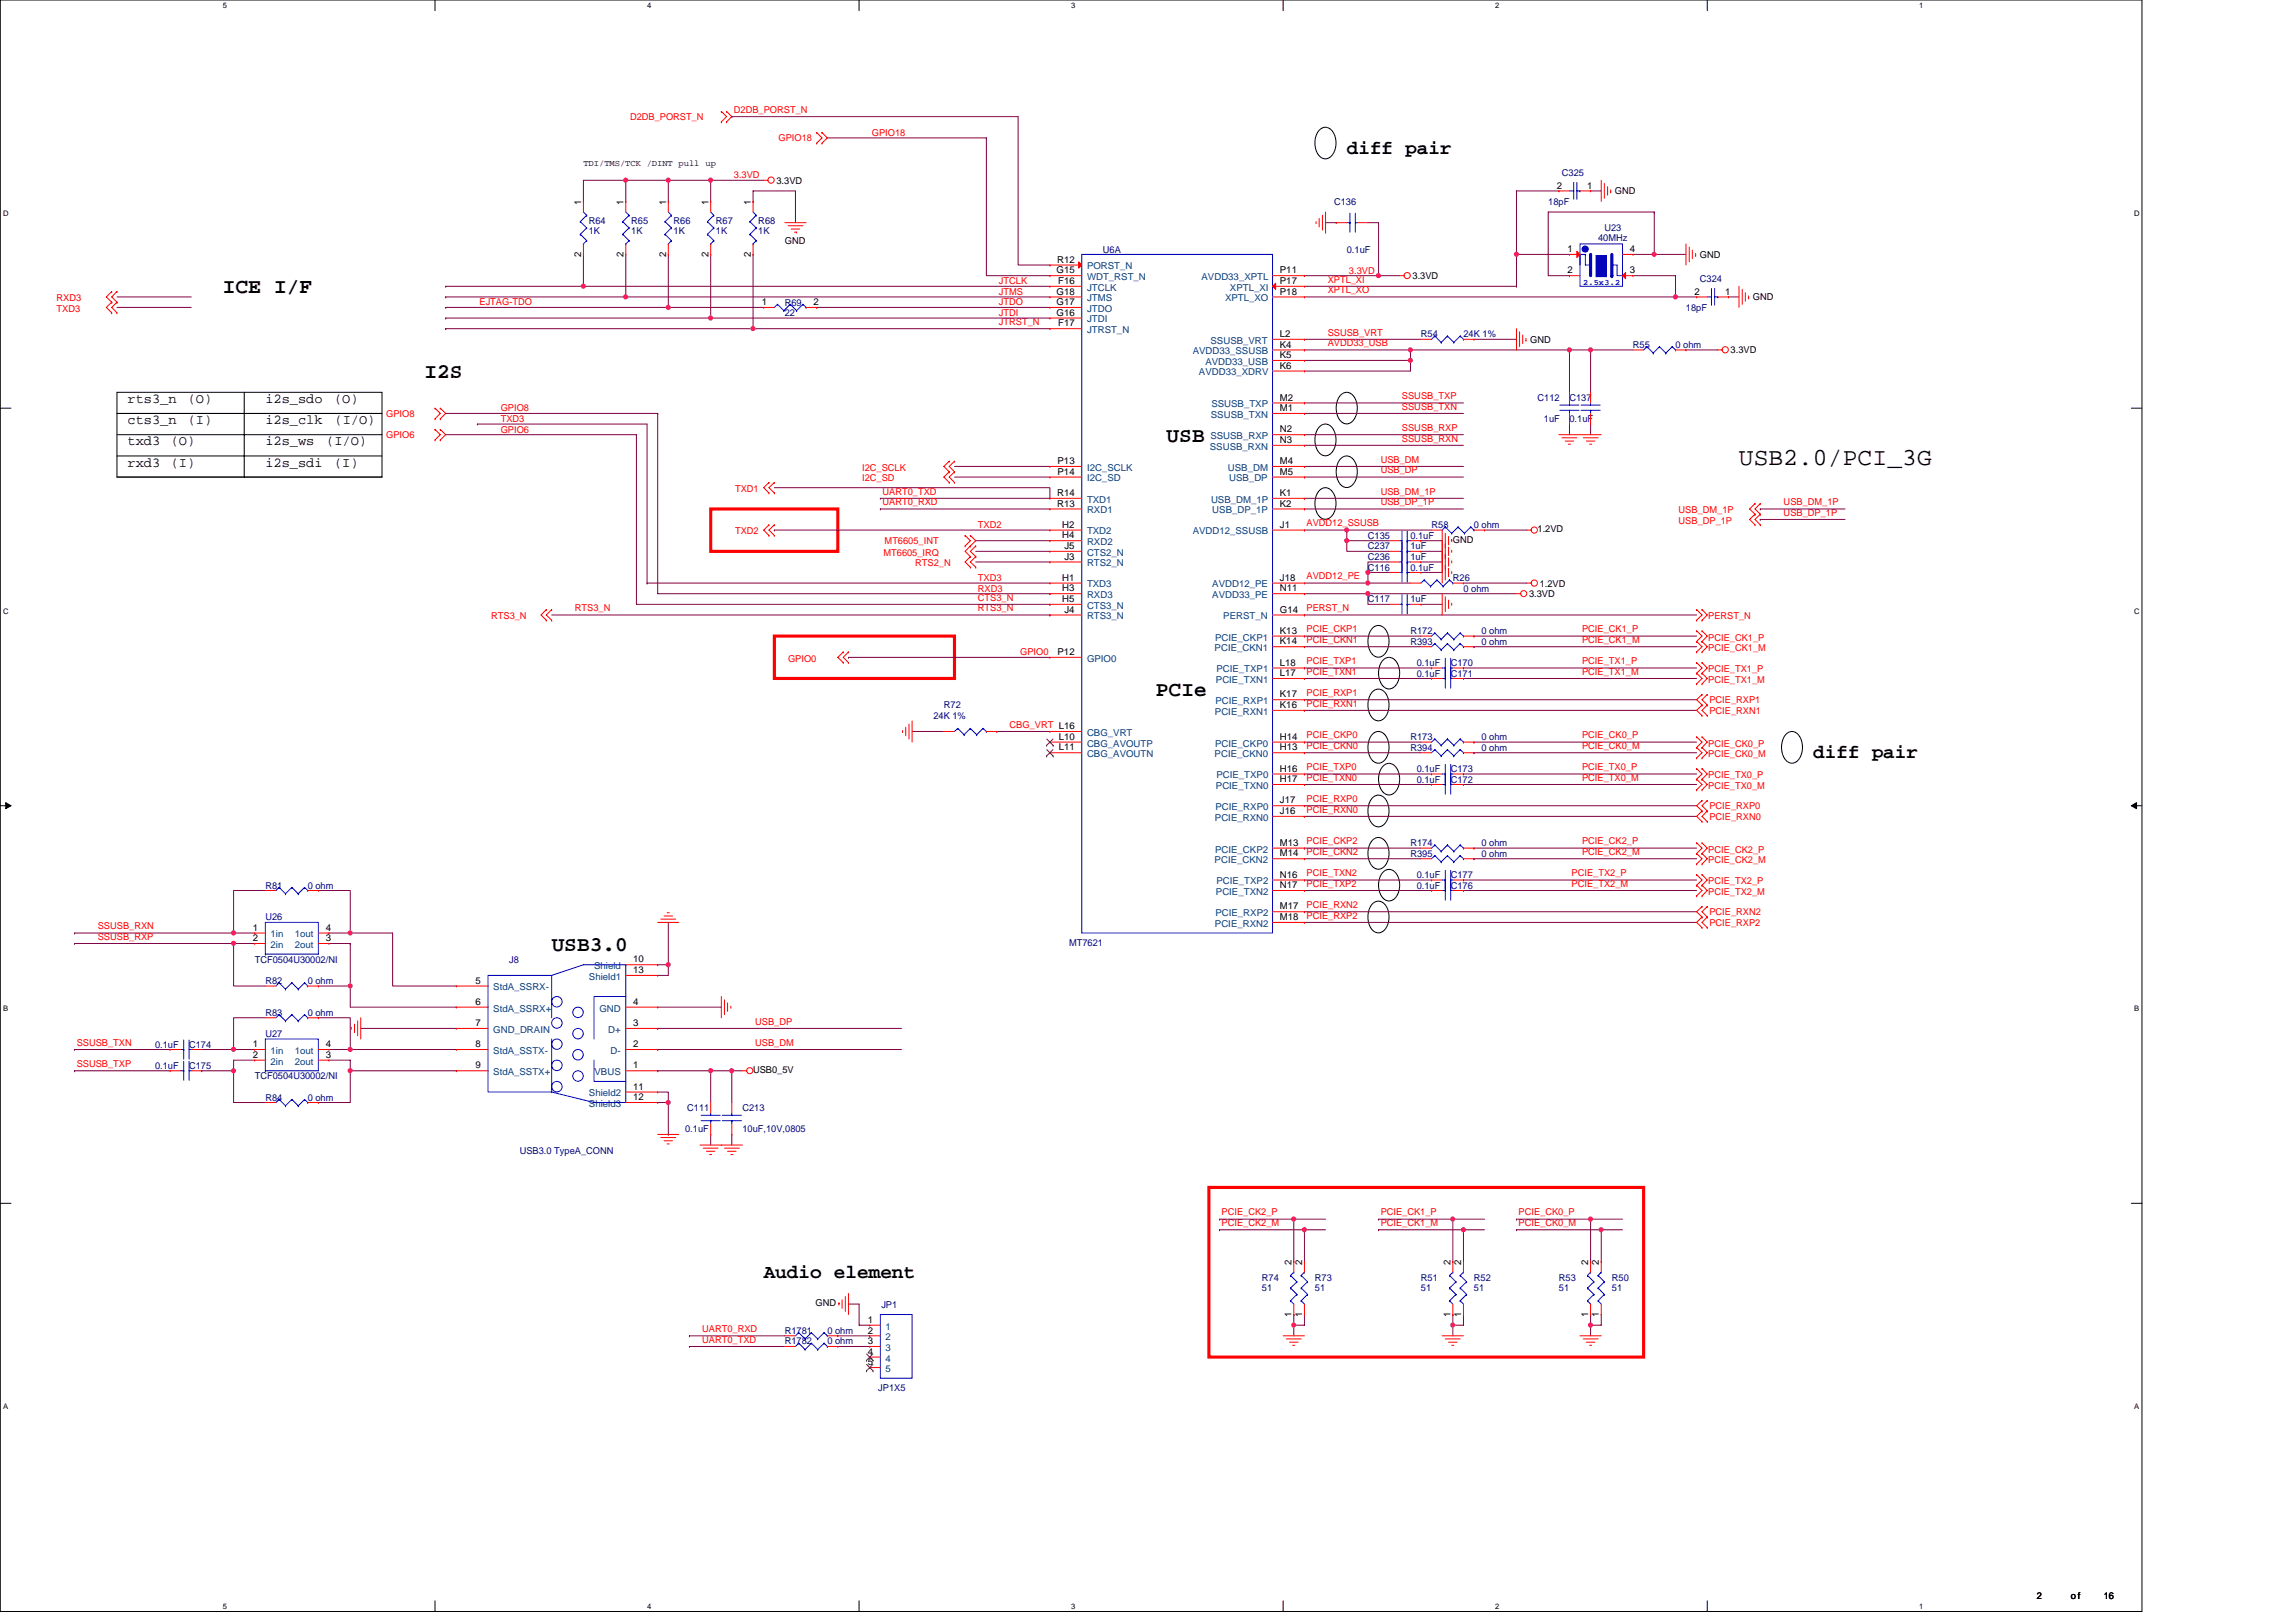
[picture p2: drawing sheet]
<svg xmlns="http://www.w3.org/2000/svg" width="297mm" height="210mm" viewBox="0 0 297 210" stroke-linecap="round" stroke-linejoin="round" font-family="sans-serif">
<defs><g id="words">
<text font-size="3.2" x="225" y="60.1">USB2.0/PCI_3G</text>
<g font-size="2.7">
<text x="28.8" y="38">ICE I/F</text>
<text x="54.9" y="48.9">I2S</text>
<text x="150.9" y="57.1">USB</text>
<text x="149.5" y="90.1">PCIe</text>
<text x="71.4" y="123">USB3.0</text>
</g>
<g font-size="2.5">
<text x="174.2" y="20">diff pair</text>
<text x="234.6" y="98.1">diff pair</text>
<text x="98.8" y="165.3">Audio element</text>
</g>
<g font-size="1.8">
<text x="16.5" y="52.2">rts3_n</text>
<text x="24.3" y="52.2">(O)</text>
<text x="34.3" y="52.2">i2s_sdo</text>
<text x="43.2" y="52.2">(O)</text>
<text x="16.5" y="54.9">cts3_n</text>
<text x="16.5" y="57.6">txd3</text>
<text x="22.1" y="57.6">(O)</text>
<text x="24.3" y="54.9">(I)</text>
<text x="34.3" y="54.9">i2s_clk</text>
<text x="34.3" y="57.6">i2s_ws</text>
<text x="42.2" y="57.6">(I/O)</text>
<text x="43.3" y="54.9">(I/O)</text>
<text x="16.5" y="60.4">rxd3</text>
<text x="22.1" y="60.4">(I)</text>
<text x="34.3" y="60.4">i2s_sdi</text>
<text x="43.2" y="60.4">(I)</text>
</g>
<g font-size="1.2" fill="#f00">
<text x="81.5" y="15.5">D2DB_PORST_N</text>
<text x="95" y="14.6">D2DB_PORST_N</text>
<text x="112.8" y="17.6">GPIO18</text>
<text x="95" y="23.1">3.3VD</text>
<text x="100.7" y="18.3">GPIO18</text>
<text x="174.5" y="35.4">3.3VD</text>
<text x="7.3" y="39">RXD3</text>
<text x="7.3" y="40.3">TXD3</text>
<text x="62" y="39.5">EJTAG-TDO</text>
<text x="129.2" y="36.8">JTCLK</text>
<text x="129.2" y="40.9">JTDI</text>
<text x="129.2" y="38.1">JTMS</text>
<text x="129.2" y="39.5">JTDO</text>
<text x="171.8" y="36.6">XPTL_XI</text>
<text x="171.8" y="37.9">XPTL_XO</text>
<text x="129.2" y="42">JTRST_N</text>
<text x="171.8" y="43.4">SSUSB_VRT</text>
<text x="171.8" y="44.8">AVDD33_USB</text>
<text x="50" y="53.9">GPIO8</text>
<text x="64.8" y="53.2">GPIO8</text>
<text x="181.4" y="51.6">SSUSB_TXP</text>
<text x="181.4" y="53">SSUSB_TXN</text>
<text x="50" y="56.7">GPIO6</text>
<text x="64.8" y="56">GPIO6</text>
<text x="64.8" y="54.6">TXD3</text>
<text x="178.6" y="59.9">USB_DM</text>
<text x="181.4" y="55.8">SSUSB_RXP</text>
<text x="181.4" y="57.1">SSUSB_RXN</text>
<text x="95.1" y="63.7">TXD1</text>
<text x="111.5" y="60.9">I2C_SCLK</text>
<text x="111.5" y="62.3">I2C_SD</text>
<text x="114.2" y="64">UART0_TXD</text>
<text x="114.2" y="65.4">UART0_RXD</text>
<text x="178.6" y="61.2">USB_DP</text>
<text x="178.6" y="64">USB_DM_1P</text>
<text x="178.6" y="65.4">USB_DP_1P</text>
<text x="230.8" y="65.4">USB_DM_1P</text>
<text x="95.1" y="69.2">TXD2</text>
<text x="114.3" y="71.9">MT6605_IRQ</text>
<text x="114.4" y="70.4">MT6605_INT</text>
<text x="126.5" y="68.3">TXD2</text>
<text x="169" y="68.1">AVDD12_SSUSB</text>
<text x="217.2" y="66.4">USB_DM_1P</text>
<text x="217.2" y="67.8">USB_DP_1P</text>
<text x="230.8" y="66.7">USB_DP_1P</text>
<text x="118.4" y="73.3">RTS2_N</text>
<text x="126.5" y="75.2">TXD3</text>
<text x="126.5" y="77.7">CTS3_N</text>
<text x="126.5" y="76.5">RXD3</text>
<text x="169" y="75">AVDD12_PE</text>
<text x="63.5" y="80.1">RTS3_N</text>
<text x="74.4" y="79.1">RTS3_N</text>
<text x="126.5" y="79.1">RTS3_N</text>
<text x="169" y="79.1">PERST_N</text>
<text x="169" y="83.2">PCIE_CKN1</text>
<text x="169" y="81.8">PCIE_CKP1</text>
<text x="204.7" y="81.8">PCIE_CK1_P</text>
<text x="204.7" y="83.2">PCIE_CK1_M</text>
<text x="221" y="80.1">PERST_N</text>
<text x="221" y="82.9">PCIE_CK1_P</text>
<text x="102" y="85.6">GPIO0</text>
<text x="132" y="84.8">GPIO0</text>
<text x="169" y="87.3">PCIE_TXN1</text>
<text x="169" y="85.9">PCIE_TXP1</text>
<text x="204.7" y="85.9">PCIE_TX1_P</text>
<text x="204.7" y="87.3">PCIE_TX1_M</text>
<text x="221" y="84.2">PCIE_CK1_M</text>
<text x="221" y="87">PCIE_TX1_P</text>
<text x="221" y="88.3">PCIE_TX1_M</text>
<text x="130.6" y="94.1">CBG_VRT L16</text>
<text x="169" y="90">PCIE_RXP1</text>
<text x="169" y="91.4">PCIE_RXN1</text>
<text x="169" y="95.5">PCIE_CKP0</text>
<text x="204.7" y="95.5">PCIE_CK0_P</text>
<text x="221.1" y="91">PCIE_RXP1</text>
<text x="221.1" y="92.3">PCIE_RXN1</text>
<text x="169" y="96.9">PCIE_CKN0</text>
<text x="169" y="101">PCIE_TXN0</text>
<text x="169" y="99.7">PCIE_TXP0</text>
<text x="204.7" y="96.9">PCIE_CK0_M</text>
<text x="204.7" y="99.7">PCIE_TX0_P</text>
<text x="204.7" y="101">PCIE_TX0_M</text>
<text x="221" y="96.6">PCIE_CK0_P</text>
<text x="221" y="98">PCIE_CK0_M</text>
<text x="221" y="100.7">PCIE_TX0_P</text>
<text x="169" y="103.8">PCIE_RXP0</text>
<text x="169" y="105.1">PCIE_RXN0</text>
<text x="221" y="102.1">PCIE_TX0_M</text>
<text x="221.1" y="106">PCIE_RXN0</text>
<text x="221.1" y="104.7">PCIE_RXP0</text>
<text x="169" y="113.4">PCIE_TXN2</text>
<text x="169" y="110.6">PCIE_CKN2</text>
<text x="169" y="109.2">PCIE_CKP2</text>
<text x="203.3" y="113.4">PCIE_TX2_P</text>
<text x="204.7" y="109.2">PCIE_CK2_P</text>
<text x="204.7" y="110.6">PCIE_CK2_M</text>
<text x="221" y="110.3">PCIE_CK2_P</text>
<text x="221" y="111.7">PCIE_CK2_M</text>
<text x="169" y="118.9">PCIE_RXP2</text>
<text x="169" y="117.5">PCIE_RXN2</text>
<text x="169" y="114.7">PCIE_TXP2</text>
<text x="203.3" y="114.7">PCIE_TX2_M</text>
<text x="221" y="114.4">PCIE_TX2_P</text>
<text x="221" y="115.8">PCIE_TX2_M</text>
<text x="221.1" y="118.4">PCIE_RXN2</text>
<text x="221.1" y="119.8">PCIE_RXP2</text>
<text x="12.7" y="120.2">SSUSB_RXN</text>
<text x="12.7" y="121.6">SSUSB_RXP</text>
<text x="9.9" y="135.3">SSUSB_TXN</text>
<text x="97.7" y="132.6">USB_DP</text>
<text x="97.7" y="135.3">USB_DM</text>
<text x="9.9" y="138">SSUSB_TXP</text>
<text x="158" y="158.6">PCIE_CK2_M</text>
<text x="158" y="157.2">PCIE_CK2_P</text>
<text x="178.6" y="158.6">PCIE_CK1_M</text>
<text x="178.6" y="157.2">PCIE_CK1_P</text>
<text x="196.5" y="158.6">PCIE_CK0_M</text>
<text x="196.5" y="157.2">PCIE_CK0_P</text>
<text x="90.8" y="172.3">UART0_RXD</text>
<text x="90.8" y="173.7">UART0_TXD</text>
</g>
<g font-size="1.2">
<text x="100.5" y="23.7">3.3VD</text>
<text x="75.2" y="26.5" transform="rotate(-90 75.2 26.5)">1</text>
<text x="80.7" y="26.5" transform="rotate(-90 80.7 26.5)">1</text>
<text x="86.2" y="26.5" transform="rotate(-90 86.2 26.5)">1</text>
<text x="91.6" y="26.5" transform="rotate(-90 91.6 26.5)">1</text>
<text x="97.1" y="26.5" transform="rotate(-90 97.1 26.5)">1</text>
<text x="201.4" y="24.4">2</text>
<text x="205.4" y="24.4">1</text>
<text x="208.9" y="25.1">GND</text>
<text x="75.2" y="33.2" transform="rotate(-90 75.2 33.2)">2</text>
<text x="80.7" y="33.2" transform="rotate(-90 80.7 33.2)">2</text>
<text x="86.2" y="33.2" transform="rotate(-90 86.2 33.2)">2</text>
<text x="91.6" y="33.2" transform="rotate(-90 91.6 33.2)">2</text>
<text x="97.1" y="33.2" transform="rotate(-90 97.1 33.2)">2</text>
<text x="101.5" y="31.6">GND</text>
<text x="136.7" y="35.4">G15</text>
<text x="136.8" y="34">R12</text>
<text x="165.6" y="35.4">P11</text>
<text x="202.8" y="32.6">1</text>
<text x="202.8" y="35.4">2</text>
<text x="210.9" y="32.6">4</text>
<text x="210.9" y="35.4">3</text>
<text x="219.9" y="33.4">GND</text>
<text x="98.5" y="39.5">1</text>
<text x="105.2" y="39.5">2</text>
<text x="136.7" y="38.1">G18</text>
<text x="136.7" y="39.5">G17</text>
<text x="136.7" y="40.9">G16</text>
<text x="136.9" y="36.7">F16</text>
<text x="165.6" y="36.7">P17</text>
<text x="165.6" y="38.1">P18</text>
<text x="182.7" y="36.1">3.3VD</text>
<text x="219.2" y="38.1">2</text>
<text x="223.2" y="38.1">1</text>
<text x="226.8" y="38.8">GND</text>
<text x="136.9" y="42.2">F17</text>
<text x="165.6" y="43.6">L2</text>
<text x="165.6" y="45">K4</text>
<text x="165.6" y="46.3">K5</text>
<text x="165.6" y="47.7">K6</text>
<text x="198" y="44.3">GND</text>
<text x="223.9" y="45.7">3.3VD</text>
<text x="165.6" y="53.2">M1</text>
<text x="165.6" y="51.8">M2</text>
<text x="165.6" y="55.9">N2</text>
<text x="165.6" y="57.3">N3</text>
<text x="136.8" y="64.2">R14</text>
<text x="136.8" y="65.6">R13</text>
<text x="136.8" y="60">P13</text>
<text x="136.8" y="61.4">P14</text>
<text x="165.6" y="60">M4</text>
<text x="165.6" y="61.4">M5</text>
<text x="165.6" y="64.2">K1</text>
<text x="165.6" y="65.6">K2</text>
<text x="137.4" y="68.3">H2</text>
<text x="137.4" y="69.7">H4</text>
<text x="137.7" y="71">J5</text>
<text x="165.6" y="68.3">J1</text>
<text x="188" y="70.3">GND</text>
<text x="198.9" y="68.9">1.2VD</text>
<text x="137.4" y="75.1">H1</text>
<text x="137.4" y="77.9">H5</text>
<text x="137.4" y="76.5">H3</text>
<text x="137.7" y="72.4">J3</text>
<text x="165.6" y="76.5">N11</text>
<text x="165.6" y="75.1">J18</text>
<text x="197.8" y="77.3">3.3VD</text>
<text x="199.2" y="75.9">1.2VD</text>
<text x="137.7" y="79.3">J4</text>
<text x="165.6" y="82">K13</text>
<text x="165.6" y="83.4">K14</text>
<text x="165.6" y="79.3">G14</text>
<text x="136.8" y="84.8">P12</text>
<text x="165.6" y="86.1">L18</text>
<text x="165.6" y="87.5">L17</text>
<text x="137" y="95.7">L10</text>
<text x="165.6" y="91.6">K16</text>
<text x="165.6" y="90.2">K17</text>
<text x="165.6" y="95.7">H14</text>
<text x="137" y="97.1">L11</text>
<text x="165.6" y="99.8">H16</text>
<text x="165.6" y="97.1">H13</text>
<text x="165.6" y="101.2">H17</text>
<text x="165.6" y="105.3">J16</text>
<text x="165.6" y="103.9">J17</text>
<text x="165.6" y="109.4">M13</text>
<text x="165.6" y="110.8">M14</text>
<text x="165.6" y="113.6">N16</text>
<text x="165.6" y="117.7">M17</text>
<text x="165.6" y="119">M18</text>
<text x="165.6" y="114.9">N17</text>
<text x="32.7" y="120.4">1</text>
<text x="32.7" y="121.8">2</text>
<text x="42.1" y="120.4">4</text>
<text x="42.1" y="121.8">3</text>
<text x="81.9" y="124.5">10</text>
<text x="81.9" y="125.9">13</text>
<text x="61.5" y="130">6</text>
<text x="61.5" y="127.3">5</text>
<text x="81.9" y="130">4</text>
<text x="32.7" y="135.5">1</text>
<text x="32.7" y="136.9">2</text>
<text x="42.1" y="135.5">4</text>
<text x="42.1" y="136.9">3</text>
<text x="61.5" y="132.8">7</text>
<text x="61.5" y="135.5">8</text>
<text x="81.9" y="132.8">3</text>
<text x="81.9" y="135.5">2</text>
<text x="61.5" y="138.2">9</text>
<text x="81.9" y="141">11</text>
<text x="81.9" y="142.3">12</text>
<text x="81.9" y="138.2">1</text>
<text x="97.4" y="138.8">USB0_5V</text>
<text x="167.1" y="163.6" transform="rotate(-90 167.1 163.6)">2</text>
<text x="168.5" y="163.6" transform="rotate(-90 168.5 163.6)">2</text>
<text x="187.7" y="163.6" transform="rotate(-90 187.7 163.6)">2</text>
<text x="189" y="163.6" transform="rotate(-90 189 163.6)">2</text>
<text x="205.5" y="163.6" transform="rotate(-90 205.5 163.6)">2</text>
<text x="206.9" y="163.6" transform="rotate(-90 206.9 163.6)">2</text>
<text x="105.5" y="169">GND</text>
<text x="112.3" y="171.2">1</text>
<text x="112.3" y="172.5">2</text>
<text x="112.3" y="173.9">3</text>
<text x="167.1" y="170.4" transform="rotate(-90 167.1 170.4)">1</text>
<text x="168.5" y="170.4" transform="rotate(-90 168.5 170.4)">1</text>
<text x="187.7" y="170.4" transform="rotate(-90 187.7 170.4)">1</text>
<text x="189" y="170.4" transform="rotate(-90 189 170.4)">1</text>
<text x="205.5" y="170.4" transform="rotate(-90 205.5 170.4)">1</text>
<text x="206.9" y="170.4" transform="rotate(-90 206.9 170.4)">1</text>
<text x="112.3" y="175.3">4</text>
<text x="112.3" y="176.6">5</text>
<text x="263.5" y="206.9">2</text>
<text x="267.9" y="206.9">of</text>
<text x="272.2" y="206.9">16</text>
</g>
<g font-size="1.2" fill="#000080">
<text x="202.1" y="22.8">C325</text>
<text x="76.2" y="29">R64</text>
<text x="81.7" y="29">R65</text>
<text x="87.1" y="29">R66</text>
<text x="92.6" y="29">R67</text>
<text x="98.1" y="29">R68</text>
<text x="172.6" y="26.5">C136</text>
<text x="200.3" y="26.5">18pF</text>
<text x="207.6" y="29.9">U23</text>
<text x="76.2" y="30.3">1K</text>
<text x="81.7" y="30.3">1K</text>
<text x="87.1" y="30.3">1K</text>
<text x="92.6" y="30.3">1K</text>
<text x="98.1" y="30.3">1K</text>
<text x="142.7" y="32.7">U6A</text>
<text x="174.2" y="32.7">0.1uF</text>
<text x="206.8" y="31.2">40MHz</text>
<text x="101.5" y="39.5">R69</text>
<text x="101.5" y="40.9">22</text>
<text x="218.1" y="40.2">18pF</text>
<text x="219.9" y="36.5">C324</text>
<text x="183.8" y="43.6">R54</text>
<text x="189.3" y="43.6">24K 1%</text>
<text x="211.3" y="45">R55</text>
<text x="216.8" y="45">0 ohm</text>
<text x="198.9" y="51.9">C112</text>
<text x="203" y="51.9">C137</text>
<text x="199.7" y="54.6">1uF</text>
<text x="203" y="54.6">0.1uF</text>
<text x="177" y="69.7">C135</text>
<text x="177" y="71.1">C237</text>
<text x="182.5" y="69.7">0.1uF</text>
<text x="182.5" y="71.1">1uF</text>
<text x="185.2" y="68.3">R58</text>
<text x="190.7" y="68.3">0 ohm</text>
<text x="177" y="77.9">C117</text>
<text x="177" y="72.5">C236</text>
<text x="177" y="73.8">C116</text>
<text x="182.5" y="77.9">1uF</text>
<text x="182.5" y="72.5">1uF</text>
<text x="182.5" y="73.8">0.1uF</text>
<text x="188" y="75.2">R26</text>
<text x="189.3" y="76.6">0 ohm</text>
<text x="182.5" y="83.4">R393</text>
<text x="182.5" y="82">R172</text>
<text x="191.7" y="83.4">0 ohm</text>
<text x="191.7" y="82">0 ohm</text>
<text x="183.3" y="87.5">0.1uF</text>
<text x="183.3" y="86.2">0.1uF</text>
<text x="187.7" y="87.5">C171</text>
<text x="187.7" y="86.2">C170</text>
<text x="120.8" y="93">24K 1%</text>
<text x="122.1" y="91.7">R72</text>
<text x="182.5" y="95.8">R173</text>
<text x="191.7" y="95.8">0 ohm</text>
<text x="182.5" y="97.1">R394</text>
<text x="183.3" y="101.3">0.1uF</text>
<text x="183.3" y="99.9">0.1uF</text>
<text x="187.7" y="101.3">C172</text>
<text x="187.7" y="99.9">C173</text>
<text x="191.7" y="97.1">0 ohm</text>
<text x="182.5" y="110.8">R395</text>
<text x="182.5" y="109.5">R174</text>
<text x="183.3" y="113.6">0.1uF</text>
<text x="187.7" y="113.6">C177</text>
<text x="191.7" y="110.8">0 ohm</text>
<text x="191.7" y="109.5">0 ohm</text>
<text x="34.3" y="119.1">U26</text>
<text x="34.3" y="115">R81</text>
<text x="39.8" y="115">0 ohm</text>
<text x="183.3" y="115">0.1uF</text>
<text x="187.7" y="115">C176</text>
<text x="33" y="124.6">TCF0504U30002/NI</text>
<text x="65.9" y="124.6">J8</text>
<text x="138.3" y="122.4">MT7621</text>
<text x="34.3" y="131.4">R83</text>
<text x="34.3" y="127.3">R82</text>
<text x="39.8" y="131.4">0 ohm</text>
<text x="39.8" y="127.3">0 ohm</text>
<text x="20.1" y="135.6">0.1uF</text>
<text x="24.5" y="135.6">C174</text>
<text x="34.3" y="134.2">U27</text>
<text x="20.1" y="138.3">0.1uF</text>
<text x="24.5" y="138.3">C175</text>
<text x="33" y="139.7">TCF0504U30002/NI</text>
<text x="34.3" y="142.4">R84</text>
<text x="39.8" y="142.4">0 ohm</text>
<text x="88.9" y="143.8">C111</text>
<text x="96.1" y="143.8">C213</text>
<text x="67.2" y="149.3">USB3.0 TypeA_CONN</text>
<text x="88.6" y="146.5">0.1uF</text>
<text x="96.1" y="146.5">10uF,10V,0805</text>
<text x="163.3" y="165.7">R74</text>
<text x="163.3" y="167.1">51</text>
<text x="170.1" y="165.7">R73</text>
<text x="170.1" y="167.1">51</text>
<text x="183.8" y="165.7">R51</text>
<text x="183.8" y="167.1">51</text>
<text x="190.7" y="165.7">R52</text>
<text x="190.7" y="167.1">51</text>
<text x="201.7" y="165.7">R53</text>
<text x="201.7" y="167.1">51</text>
<text x="208.5" y="165.7">R50</text>
<text x="208.5" y="167.1">51</text>
<text x="101.5" y="172.6">R1781</text>
<text x="101.5" y="173.9">R1782</text>
<text x="107" y="172.6">0 ohm</text>
<text x="107" y="173.9">0 ohm</text>
<text x="114" y="169.3">JP1</text>
<text x="113.6" y="180">JP1X5</text>
</g>
<g font-size="1.2" fill="#004080">
<text x="140.6" y="34.9">PORST_N</text>
<text x="140.6" y="37.6">JTCLK</text>
<text x="140.6" y="39">JTMS</text>
<text x="140.6" y="40.3">JTDO</text>
<text x="140.6" y="41.7">JTDI</text>
<text x="140.6" y="36.2">WDT_RST_N</text>
<text x="155.4" y="36.2">AVDD33_XPTL</text>
<text x="158.5" y="39">XPTL_XO</text>
<text x="159.1" y="37.6">XPTL_XI</text>
<text x="140.6" y="43.1">JTRST_N</text>
<text x="154.3" y="45.8">AVDD33_SSUSB</text>
<text x="156" y="47.2">AVDD33_USB</text>
<text x="156.6" y="44.5">SSUSB_VRT</text>
<text x="155.1" y="48.6">AVDD33_XDRV</text>
<text x="156.7" y="52.7">SSUSB_TXP</text>
<text x="156.5" y="58.2">SSUSB_RXN</text>
<text x="156.6" y="56.8">SSUSB_RXP</text>
<text x="156.7" y="54.1">SSUSB_TXN</text>
<text x="140.6" y="60.9">I2C_SCLK</text>
<text x="140.6" y="62.3">I2C_SD</text>
<text x="140.6" y="65">TXD1</text>
<text x="156.7" y="65">USB_DM_1P</text>
<text x="158.9" y="60.9">USB_DM</text>
<text x="159" y="62.3">USB_DP</text>
<text x="140.6" y="66.4">RXD1</text>
<text x="140.6" y="69.2">TXD2</text>
<text x="140.6" y="71.9">CTS2_N</text>
<text x="140.6" y="70.5">RXD2</text>
<text x="154.3" y="69.2">AVDD12_SSUSB</text>
<text x="156.8" y="66.4">USB_DP_1P</text>
<text x="140.6" y="76">TXD3</text>
<text x="140.6" y="73.3">RTS2_N</text>
<text x="140.6" y="77.4">RXD3</text>
<text x="156.8" y="77.4">AVDD33_PE</text>
<text x="156.8" y="76">AVDD12_PE</text>
<text x="140.6" y="80.1">RTS3_N</text>
<text x="140.6" y="78.8">CTS3_N</text>
<text x="157.2" y="82.9">PCIE_CKP1</text>
<text x="158.3" y="80.1">PERST_N</text>
<text x="140.6" y="85.6">GPIO0</text>
<text x="157.1" y="84.2">PCIE_CKN1</text>
<text x="157.3" y="88.3">PCIE_TXN1</text>
<text x="157.4" y="87">PCIE_TXP1</text>
<text x="140.6" y="95.2">CBG_VRT</text>
<text x="157.2" y="92.5">PCIE_RXN1</text>
<text x="157.2" y="91.1">PCIE_RXP1</text>
<text x="140.6" y="96.6">CBG_AVOUTP</text>
<text x="140.6" y="98">CBG_AVOUTN</text>
<text x="157.1" y="98">PCIE_CKN0</text>
<text x="157.2" y="96.6">PCIE_CKP0</text>
<text x="157.4" y="100.7">PCIE_TXP0</text>
<text x="157.2" y="106.2">PCIE_RXN0</text>
<text x="157.2" y="104.8">PCIE_RXP0</text>
<text x="157.3" y="102.1">PCIE_TXN0</text>
<text x="157.1" y="111.7">PCIE_CKN2</text>
<text x="157.2" y="110.3">PCIE_CKP2</text>
<text x="157.2" y="119.9">PCIE_RXN2</text>
<text x="157.2" y="118.5">PCIE_RXP2</text>
<text x="157.3" y="115.8">PCIE_TXN2</text>
<text x="157.4" y="114.4">PCIE_TXP2</text>
<text x="35" y="121.3">1in</text>
<text x="35" y="122.6">2in</text>
<text x="38.1" y="121.3">1out</text>
<text x="38.1" y="122.6">2out</text>
<text x="76.9" y="125.4">Shield</text>
<text x="63.8" y="130.9">StdA_SSRX+</text>
<text x="63.8" y="128.1">StdA_SSRX-</text>
<text x="76.2" y="126.8">Shield1</text>
<text x="77.6" y="130.9">GND</text>
<text x="35" y="136.4">1in</text>
<text x="35" y="137.7">2in</text>
<text x="38.1" y="136.4">1out</text>
<text x="38.1" y="137.7">2out</text>
<text x="63.8" y="133.6">GND_DRAIN</text>
<text x="63.8" y="136.4">StdA_SSTX-</text>
<text x="78.7" y="133.6">D+</text>
<text x="79" y="136.4">D-</text>
<text x="63.8" y="139.1">StdA_SSTX+</text>
<text x="76.2" y="141.9">Shield2</text>
<text x="76.2" y="143.2">Shield3</text>
<text x="76.9" y="139.1">VBUS</text>
<text x="114.6" y="172">1</text>
<text x="114.6" y="173.4">2</text>
<text x="114.6" y="174.8">3</text>
<text x="114.6" y="176.1">4</text>
<text x="114.6" y="177.5">5</text>
</g>
<text font-size="1.1" x="75.5" y="21.5">TDI/TMS/TCK /DINT pull up</text>
<text font-size="1.1" fill="#00f" x="204.8" y="36.8">2.5x3.2</text>
<g font-size="1">
<text x="28.8" y="1">5</text>
<text x="83.7" y="1">4</text>
<text x="138.6" y="1">3</text>
<text x="193.4" y="1">2</text>
<text x="248.3" y="1">1</text>
<text x=".4" y="28">D</text>
<text x="276.1" y="28">D</text>
<text x=".4" y="79.4">C</text>
<text x="276.1" y="79.4">C</text>
<text x=".4" y="130.9">B</text>
<text x="276.1" y="130.9">B</text>
<text x=".4" y="182.3">A</text>
<text x="276.1" y="182.3">A</text>
<text x="28.8" y="208.2">5</text>
<text x="83.7" y="208.2">4</text>
<text x="138.6" y="208.2">3</text>
<text x="193.4" y="208.2">2</text>
<text x="248.3" y="208.2">1</text>
</g>
</g></defs>
<path d="M0 0h277.1v208.5h-277.1z" fill="none" stroke="#000" stroke-width=".13"/>
<g fill="#fff">
<path d="M28.8 .1h.6v1.1h-.6z"/>
<path d="M28.8 207.3h.6v1.1h-.6z"/>
</g>
<path d="M56.3 0v1.4M56.3 207.1v1.4" fill="none" stroke="#000" stroke-width=".13"/>
<g fill="#fff">
<path d="M83.7 .1h.6v1.1h-.6z"/>
<path d="M83.7 207.3h.6v1.1h-.6z"/>
</g>
<path d="M111.1 0v1.4M111.1 207.1v1.4" fill="none" stroke="#000" stroke-width=".13"/>
<g fill="#fff">
<path d="M138.6 .1h.5v1.1h-.5z"/>
<path d="M138.6 207.3h.5v1.1h-.5z"/>
</g>
<path d="M166 0v1.4M166 207.1v1.4" fill="none" stroke="#000" stroke-width=".13"/>
<g fill="#fff">
<path d="M193.4 .1h.6v1.1h-.6z"/>
<path d="M193.4 207.3h.6v1.1h-.6z"/>
</g>
<path d="M220.9 0v1.4M220.9 207.1v1.4" fill="none" stroke="#000" stroke-width=".13"/>
<g fill="#fff">
<path d="M248.3 .1h.6v1.1h-.6z"/>
<path d="M248.3 207.3h.6v1.1h-.6z"/>
<path d="M.4 27.1h.7v1.1h-.7z"/>
<path d="M276.1 27.1h.7v1.1h-.7z"/>
<path d="M.4 78.5h.7v1.1h-.7z"/>
<path d="M276.1 78.5h.7v1.1h-.7z"/>
</g>
<path d="M0 52.8h1.4M275.7 52.8h1.4" fill="none" stroke="#000" stroke-width=".13"/>
<g fill="#fff">
<path d="M.4 130h.7v1.1h-.7z"/>
<path d="M276.1 130h.7v1.1h-.7z"/>
</g>
<path d="M0 104.2h1.4M275.7 104.2h1.4" fill="none" stroke="#000" stroke-width=".13"/>
<path d="M.7 103.8l.7 .4-.7 .4zM275.7 104.2l.7-.4v.8z" fill="#000" stroke="#000" stroke-width=".13"/>
<g fill="#fff">
<path d="M.4 181.4h.7v1.1h-.7z"/>
<path d="M276.1 181.4h.7v1.1h-.7z"/>
</g>
<g fill="none" stroke="#000" stroke-width=".13">
<path d="M170.8 16.7a1.17 1.17 0 0 1 1.9 .8 2.49 2.49 0 0 1-.9 3 1.19 1.19 0 0 1-1.5-1 2.68 2.68 0 0 1 .5-2.8zM15.1 53.5h34.3M15.1 56.2h34.3M15.1 59h34.3M15.1 50.8h34.3v10.9h-34.3zM31.6 50.8v10.9M170.8 55.1a1.17 1.17 0 0 1 1.9 .8 2.5 2.5 0 0 1-.9 3 1.19 1.19 0 0 1-1.5-1 2.72 2.72 0 0 1 .5-2.8zM173.5 51a1.17 1.17 0 0 1 1.9 .8 2.49 2.49 0 0 1-.8 3 1.19 1.19 0 0 1-1.6-1 2.68 2.68 0 0 1 .5-2.8zM173.5 59.3a1.17 1.17 0 0 1 1.9 .7 2.49 2.49 0 0 1-.8 3 1.19 1.19 0 0 1-1.6-.9 2.68 2.68 0 0 1 .5-2.8zM15.1 61.7h34.3M170.8 63.4a1.17 1.17 0 0 1 1.9 .7 2.49 2.49 0 0 1-.9 3 1.19 1.19 0 0 1-1.5-.9 2.68 2.68 0 0 1 .5-2.8zM177.6 81.2a1.17 1.17 0 0 1 1.9 .7 2.5 2.5 0 0 1-.8 3.1 1.19 1.19 0 0 1-1.5-1 2.72 2.72 0 0 1 .4-2.8z"/>
<path d="M177.6 89.4a1.17 1.17 0 0 1 1.9 .8 2.5 2.5 0 0 1-.8 3 1.19 1.19 0 0 1-1.5-1 2.72 2.72 0 0 1 .4-2.8zM177.6 94.9a1.17 1.17 0 0 1 1.9 .7 2.5 2.5 0 0 1-.8 3.1 1.19 1.19 0 0 1-1.5-1 2.72 2.72 0 0 1 .4-2.8zM179 85.3a1.17 1.17 0 0 1 1.9 .8 2.49 2.49 0 0 1-.8 3 1.19 1.19 0 0 1-1.6-1 2.68 2.68 0 0 1 .5-2.8zM179 99a1.17 1.17 0 0 1 1.9 .8 2.49 2.49 0 0 1-.8 3 1.19 1.19 0 0 1-1.6-1 2.68 2.68 0 0 1 .5-2.8zM231.1 94.9a1.15 1.15 0 0 1 1.9 .7 2.52 2.52 0 0 1-.8 3.1 1.18 1.18 0 0 1-1.5-1 2.72 2.72 0 0 1 .4-2.8zM177.6 103.1a1.17 1.17 0 0 1 1.9 .8 2.5 2.5 0 0 1-.8 3 1.19 1.19 0 0 1-1.5-.9 2.72 2.72 0 0 1 .4-2.9zM177.6 108.6a1.17 1.17 0 0 1 1.9 .8 2.5 2.5 0 0 1-.8 3 1.19 1.19 0 0 1-1.5-1 2.72 2.72 0 0 1 .4-2.8zM177.6 116.9a1.17 1.17 0 0 1 1.9 .7 2.5 2.5 0 0 1-.8 3 1.19 1.19 0 0 1-1.5-.9 2.72 2.72 0 0 1 .4-2.8zM179 112.8a1.17 1.17 0 0 1 1.9 .7 2.49 2.49 0 0 1-.8 3 1.19 1.19 0 0 1-1.6-1 2.68 2.68 0 0 1 .5-2.7zM0 155.7h1.4M275.7 155.7h1.4"/>
</g>
<path d="M91.9 65.8h16.5v5.5h-16.5zM100.2 82.3h23.3v5.5h-23.3zM156.4 153.6h56.2v22h-56.2z" fill="none" stroke="#f00" stroke-width=".4"/>
<g fill="none" stroke="#800040" stroke-width=".13">
<path d="M94.7 15.1h.1M94.7 15.1h37v19.2h4.1M107 17.8h20.6M127.6 17.8h.1M127.6 17.8v17.9h8.2M15.1 38.4h9.6M15.1 39.8h9.6M57.7 39.8h.1M57.7 38.4h.1M57.7 37h.1M57.7 37h78.1M57.7 39.8h28.8"/>
<path d="M57.7 38.4h78.1M75.5 32.9v4.1M75.5 37h.1M81 23.3h-5.5v2.8M81 32.9v5.5M81 23.3h.1M81 23.3h5.5M81 38.4h.1M81 23.3v2.8M86.5 39.8h12.3M86.5 32.9v6.9M86.5 23.3v2.8"/>
<path d="M86.5 23.3h.1M86.5 23.3h12.3M91.9 23.3h.1M91.9 32.9v8.2M91.9 23.3v2.8M97.4 26.1v-1.4h5.5v4.1M97.4 32.9v9.6M105.7 39.8h.1M105.7 39.8h30.1M168.8 35.7h.1M168.8 37h27.4M168.8 38.4h48"/>
<path d="M168.8 35.7h9.5M171.5 28.8h1.4M177 28.8h1.3v6.9M178.3 35.7h2.8M196.2 37h.1M196.2 32.9h6.8M196.2 32.9v4.1M196.2 24.7h5.5M196.2 24.7h.1M196.2 24.7v8.2M205.8 24.7h1.4M211.3 35.7h5.5v2.7"/>
<path d="M211.3 32.9h2.7M214 27.4v5.5h4.1M214 27.4h.1M214 27.4h-13.7v8.3h2.7M216.8 38.4h2.7M216.8 38.4h.1M223.6 38.4h1.4M57.7 42.5h.1M57.7 41.1h.1M57.7 42.5h78.1M57.7 41.1h78.1M57.7 56.2h24.6"/>
<path d="M57.7 53.5h27.4M61.8 54.9h.1M61.8 54.9h21.9v20.5M82.3 56.2h.1M82.3 56.2v22h53.5M85.1 53.5h.1M85.1 53.5v23.3h50.7M91.9 41.1h.1M97.4 42.5h.1M168.8 43.9h.1M168.8 46.6h.1M168.8 56.2h.1"/>
<path d="M168.8 57.6h.1M168.8 52.1h.1M168.8 53.5h.1M168.8 45.3h.1M168.8 43.9h15M168.8 46.6h13.7M168.8 56.2h20.5M168.8 57.6h20.5M168.8 52.1h20.5M168.8 53.5h20.5M168.8 45.3h34.2M182.5 46.6v1.4h-13.7"/>
<path d="M182.5 45.3v1.3M182.5 45.3h.1M190.7 43.9h5.5M203 54.9v1.3M203 45.3v5.5M203 45.3h2.8v5.5M205.8 54.9v1.3M205.8 45.3h.1M205.8 45.3h5.5M218.1 45.3h4.1M71.4 79.6h64.4M83.7 75.4h.1"/>
<path d="M83.7 75.4h52.1M100.2 68.6h.1M100.2 63.1h35.6v1.4h-21.9M100.2 68.6h35.6M113.9 64.5h.1M113.9 65.8h.1M113.9 65.8h21.9M123.5 61.7h12.3M123.5 60.3h12.3M126.2 72.7h9.6M126.2 70h9.6M126.2 71.3h9.6"/>
<path d="M135.8 79.6h.1M135.8 78.2h.1M135.8 76.8h.1M168.8 79.6h.1M168.8 60.3h.1M168.8 61.7h.1M168.8 64.5h.1M168.8 65.8h.1M168.8 68.6h.1M168.8 76.8h8.2v1.4h2.7M168.8 76.8h.1M168.8 79.6h50.7"/>
<path d="M168.8 60.3h20.5M168.8 61.7h20.5M168.8 64.5h20.5M168.8 65.8h20.5M168.8 68.6h16.4M168.8 75.4h8.2M174.2 68.6h.1M174.2 70h.1M174.2 68.6v1.4M174.2 70v1.3h5.5M174.2 70h5.5M177 75.4h.1"/>
<path d="M177 74.1h2.7M177 74.1h.1M177 75.4h5.5M177 76.8h19.2M177 74.1v1.3M179.7 72.7h-2.7v1.4M183.8 74.1h2.8M183.8 70h2.8M183.8 78.2h2.8M183.8 72.7h2.8M183.8 71.3h2.8M189.3 75.4h8.2"/>
<path d="M192.1 68.6h5.4M227.7 67.2h.1M227.7 65.8h.1M227.7 65.8h11M227.7 67.2h11M109.8 85h.1M109.8 85h26M118 94.6h4.1M129 94.6h.1M129 94.6h6.8M168.8 90.5h.1M168.8 91.9h.1"/>
<path d="M168.8 87.8h.1M168.8 83.7h.1M168.8 82.3h.1M168.8 86.4h.1M168.8 97.4h.1M168.8 96h.1M168.8 90.5h50.7M168.8 91.9h50.7M168.8 87.8h16.4M168.8 83.7h15M168.8 82.3h15M168.8 86.4h16.4"/>
<path d="M168.8 97.4h15M168.8 96h15M189.3 86.4h.1M189.3 87.8h.1M189.3 87.8h30.2M189.3 86.4h30.2M190.7 82.3h.1M190.7 83.7h.1M190.7 96h.1M190.7 97.4h.1M190.7 83.7h28.8M190.7 82.3h28.8"/>
<path d="M190.7 97.4h28.8M190.7 96h28.8M34.3 115.2h-4.1v5.5h-20.6M41.2 115.2h4.1v5.5M86.5 119.3v5.5M168.8 104.2h.1M168.8 105.6h.1M168.8 101.5h.1M168.8 100.1h.1M168.8 119.3h.1M168.8 118h.1M168.8 115.2h.1"/>
<path d="M168.8 113.9h.1M168.8 111.1h.1M168.8 109.7h.1M168.8 104.2h50.7M168.8 105.6h50.7M168.8 101.5h16.4M168.8 100.1h16.4M168.8 119.3h50.7M168.8 118h50.7M168.8 115.2h16.4M168.8 113.9h16.4M168.8 111.1h15"/>
<path d="M168.8 109.7h15M189.3 100.1h.1M189.3 101.5h.1M189.3 113.9h.1M189.3 115.2h.1M189.3 101.5h30.2M189.3 100.1h30.2M189.3 115.2h30.2M189.3 113.9h30.2M190.7 109.7h.1M190.7 111.1h.1M190.7 111.1h28.8"/>
<path d="M190.7 109.7h28.8M9.6 135.8h.1M9.6 138.5h.1M9.6 120.7h.1M9.6 122.1h.1M9.6 135.8h12.4M9.6 138.5h12.4M9.6 122.1h20.6M26.1 138.5h.1M26.1 135.8h4.1M26.1 138.5h4.1M30.2 120.7h2.8"/>
<path d="M30.2 122.1h2.8M30.2 135.8h2.8M30.2 122.1v5.5h4.1M30.2 135.8h.1M30.2 138.5v4.1h4.1M33 137.2h-2.8v1.3M34.3 131.7h-4.1v4.1M41.2 131.7h4.1v4.1h-2.7M42.6 122.1h2.7M42.6 120.7h2.7M42.6 137.2h2.7v1.3M45.3 127.6v2.7h13.7"/>
<path d="M45.3 120.7h5.5v6.9h8.2M45.3 135.8h.1M45.3 138.5h.1M45.3 138.5v4.1h-4.1M45.3 120.7h.1M45.3 122.1v5.5h-4.1M45.3 122.1h.1M45.3 135.8h13.7M45.3 138.5h13.7M46.7 133.1h12.3M85.1 138.5h.1M85.1 133.1h.1"/>
<path d="M85.1 135.8h.1M85.1 130.3h8.2M85.1 124.8h1.4v1.4h-1.4M85.1 135.8h31.5M85.1 138.5h9.6M85.1 133.1h31.5M86.5 124.8h.1M91.9 138.5v4.1M91.9 138.5h.1M94.7 138.5h1.4M94.7 138.5v4.1M85.1 141.3h1.4v1.3"/>
<path d="M85.1 142.6h1.4v4.2M86.5 146.8h.1M91.9 146.8v1.3M94.7 146.8v1.3M157.8 159.1h.1M157.8 157.7h.1M157.8 159.1h13.7M157.8 157.7h9.6M167.4 157.7h4.1M167.4 157.7h.1M167.4 157.7v5.5M168.8 159.1h.1"/>
<path d="M168.8 159.1v4.1M178.3 159.1h.1M178.3 157.7h.1M178.3 159.1h13.8M178.3 157.7h13.8M188 157.7h.1M188 157.7v5.5M189.3 159.1h.1M189.3 159.1v4.1M196.2 159.1h.1M196.2 157.7h.1M196.2 159.1h13.7"/>
<path d="M196.2 157.7h13.7M205.8 157.7v5.5M205.8 157.7h.1M207.2 159.1h.1M207.2 159.1v4.1M89.2 172.8h.1M89.2 174.2h.1M89.2 172.8h12.3M89.2 174.2h12.3M108.4 174.2h4.1M108.4 172.8h4.1M109.8 168.7h1.3v2.7h1.4"/>
<path d="M167.4 171.4v1.4M167.4 170.1h.1M167.4 170.1v1.3M168.8 170.1v1.3h-1.4M188 171.4v1.4M188 170.1h.1M188 170.1v1.3M189.3 170.1v1.3h-1.3M205.8 171.4v1.4M205.8 170.1h.1M205.8 170.1v1.3M207.2 170.1v1.3h-1.4"/>
</g>
<g fill="#f0f" stroke="#f0f" stroke-width=".13">
<circle cx="80.9" cy="23.3" r=".27"/>
<circle cx="91.9" cy="23.3" r=".27"/>
<circle cx="86.4" cy="23.3" r=".27"/>
<circle cx="86.4" cy="39.8" r=".27"/>
<circle cx="214" cy="32.9" r=".27"/>
<circle cx="207.1" cy="159.1" r=".27"/>
<circle cx="187.9" cy="157.7" r=".27"/>
<circle cx="205.8" cy="157.7" r=".27"/>
<circle cx="189.3" cy="159.1" r=".27"/>
<circle cx="205.8" cy="171.4" r=".27"/>
<circle cx="187.9" cy="171.4" r=".27"/>
<circle cx="182.5" cy="46.6" r=".27"/>
<circle cx="45.3" cy="135.8" r=".27"/>
<circle cx="45.3" cy="138.5" r=".27"/>
<circle cx="174.2" cy="68.6" r=".27"/>
<circle cx="94.7" cy="138.5" r=".27"/>
<circle cx="174.2" cy="69.9" r=".27"/>
<circle cx="205.8" cy="45.3" r=".27"/>
<circle cx="97.4" cy="42.5" r=".27"/>
<circle cx="196.2" cy="32.9" r=".27"/>
<circle cx="91.9" cy="138.5" r=".27"/>
<circle cx="91.9" cy="41.1" r=".27"/>
<circle cx="80.9" cy="38.4" r=".27"/>
<circle cx="75.5" cy="37" r=".27"/>
<circle cx="177" cy="75.4" r=".27"/>
<circle cx="168.7" cy="159.1" r=".27"/>
<circle cx="167.4" cy="157.7" r=".27"/>
<circle cx="167.4" cy="171.4" r=".27"/>
<circle cx="182.5" cy="45.3" r=".27"/>
<circle cx="203" cy="45.3" r=".27"/>
<circle cx="177" cy="74" r=".27"/>
<circle cx="178.3" cy="35.7" r=".27"/>
<circle cx="177" cy="76.8" r=".27"/>
<circle cx="30.2" cy="138.5" r=".27"/>
<circle cx="216.8" cy="38.4" r=".27"/>
<circle cx="45.3" cy="120.7" r=".27"/>
<circle cx="30.2" cy="120.7" r=".27"/>
<circle cx="30.2" cy="122.1" r=".27"/>
<circle cx="45.3" cy="127.6" r=".27"/>
<circle cx="30.2" cy="135.8" r=".27"/>
<circle cx="86.4" cy="124.8" r=".27"/>
<circle cx="86.4" cy="142.6" r=".27"/>
</g>
<g fill="none" stroke="#f00" stroke-width=".13">
<path d="M93.3 15.8h.1M93.3 14.4h.1M93.3 14.4l.7 .7-.7 .7M94 14.4h.1M94 15.8h.1M94 14.4l.7 .7-.7 .7M105.7 18.5h.1M105.7 17.1h.1M105.7 17.1l.6 .7-.6 .7M106.3 17.1h.1M106.3 18.5h.1M106.3 17.1l.7 .7-.7 .7"/>
<path d="M14.5 37.7h.1M14.5 39.1h.1M14.5 37.7l-.7 .7 .7 .7M14.5 39.1l-.7 .7 .7 .7M15.1 37.7h.1M15.1 39.1h.1M15.1 37.7l-.6 .7 .6 .7M15.1 39.1l-.6 .7 .6 .7M75.5 26.1h.1M75.5 32.9h.1M75.5 26.1v1.3M75.5 31.6v1.3"/>
<path d="M81 26.1h.1M81 32.9h.1M81 26.1v1.3M81 31.6v1.3M86.5 26.1h.1M86.5 32.9h.1M86.5 26.1v1.3M86.5 31.6v1.3M91.9 26.1h.1M91.9 32.9h.1M91.9 26.1v1.3M91.9 31.6v1.3"/>
<path d="M97.4 26.1h.1M97.4 32.9h.1M97.4 26.1v1.3M97.4 31.6v1.3M98.8 23.3h.6M98.8 39.8h.1M98.8 39.8h1.4M101.5 28.8h2.8M102 29.2h1.9M102.4 29.6h1.1M102.8 30h.3M103.1 30h.1"/>
<path d="M104.3 39.8h1.4M105.7 39.8h.1M135.8 37h.1M135.8 38.4h.1M135.8 39.8h.1M135.8 34.3h.1M135.8 35.7h.1M135.8 37h4.2M135.8 38.4h4.2M135.8 39.8h4.2M135.8 34.3h4.2M135.8 35.7h4.2"/>
<path d="M164.6 37h4.2M164.6 38.4h4.2M164.6 35.7h4.2M168.8 37h.1M168.8 38.4h.1M168.8 35.7h.1M170.3 28.7v.2M170.7 28.3v1.1M171.1 27.9v1.9M171.5 27.4v2.8M172.9 28.8h.1M172.9 28.8h1.3"/>
<path d="M175.6 28.8h1.4M181.1 35.7h.5M201.7 24.7h.1M201.7 24.7h1.3M203 32.9h.1M203 35.7h.1M203 35.7h1.4M203 32.9h1.4M204.4 24.7h1.4M205.8 24.7h.1M207.2 23.3v2.8M207.6 23.7v2"/>
<path d="M208 24.2v1.1M208.4 24.8h.1M208.4 24.6v.2M209.9 35.7h1.4M209.9 32.9h1.4M211.3 32.9h.1M211.3 35.7h.1M218.1 31.6v2.7M218.5 32v1.9M218.9 32.4v1.1M219.4 33.1h.1M219.4 32.8v.3"/>
<path d="M219.5 38.4h.1M219.5 38.4h1.4M222.2 38.4h1.4M223.6 38.4h.1M225 37v2.8M225.4 37.4v2M225.8 37.9v1.1M226.2 38.5h.1M226.2 38.3v.2M14.5 40.5h.1M15.1 40.5h.1M56.3 56.9h.1"/>
<path d="M56.3 55.6h.1M56.3 54.2h.1M56.3 52.8h.1M56.3 55.6l.7 .6-.7 .7M56.3 52.8l.7 .7-.7 .7M57 55.6h.1M57 56.9h.1M57 52.8h.1M57 54.2h.1M57 55.6l.7 .6-.7 .7M57 52.8l.7 .7-.7 .7M122.8 59.7h.1"/>
<path d="M122.8 59.7l-.7 .6 .7 .7M123.5 59.7h.1M123.5 59.7l-.7 .6 .7 .7M135.8 41.1h.1M135.8 42.5h.1M135.8 41.1h4.2M135.8 42.5h4.2M164.6 43.9h4.2M164.6 53.5h4.2M164.6 52.1h4.2M164.6 56.2h4.2M164.6 57.6h4.2"/>
<path d="M164.6 45.3h4.2M164.6 46.6h4.2M164.6 48h4.2M168.8 43.9h.1M168.8 53.5h.1M168.8 52.1h.1M168.8 56.2h.1M168.8 57.6h.1M168.8 45.3h.1M168.8 46.6h.1M168.8 48h.1M183.8 43.9h1.4"/>
<path d="M189.3 43.9h1.4M190.7 43.9h.1M196.2 42.5v2.8M196.6 42.9v2M197 43.3v1.1M197.4 44h.1M197.4 43.8v.2M201.7 56.2h5.5M202.1 56.6h1.9M202.5 57.1h1.1M202.9 57.5h.3M203 50.8v1.3"/>
<path d="M203 54.9h.1M203 53.5v1.4M204.8 56.6h2M205.2 57.1h1.1M205.7 57.5h.2M205.8 50.8v1.3M205.8 54.9h.1M205.8 53.5v1.4M211.3 45.3h1.3M216.8 45.3h1.3M218.1 45.3h.1M222.2 45.3h.6"/>
<path d="M70.7 78.9h.1M70.7 78.9l-.7 .7 .7 .6M71.4 78.9h.1M71.4 78.9l-.7 .7 .7 .6M99.5 67.9h.1M99.5 69.3h.1M99.5 62.4h.1M99.5 63.8h.1M99.5 67.9l-.7 .7 .7 .7M99.5 62.4l-.7 .7 .7 .7M100.2 67.9h.1M100.2 69.3h.1"/>
<path d="M100.2 62.4h.1M100.2 63.8h.1M100.2 67.9l-.7 .7 .7 .7M100.2 62.4l-.7 .7 .7 .7M122.8 61h.1M122.8 62.4h.1M122.8 61l-.7 .7 .7 .7M123.5 61h.1M123.5 62.4h.1M123.5 61l-.7 .7 .7 .7M124.9 70.6h.1M124.9 69.3h.1"/>
<path d="M124.9 69.3l.6 .7-.6 .6M125.5 72h.1M125.5 73.4h.1M125.5 70.6h.1M125.5 69.3h.1M125.5 72l-.6 .7 .6 .7M125.5 70.6l-.6 .7 .6 .7M125.5 69.3l.7 .7-.7 .6M126.2 72h.1M126.2 73.4h.1M126.2 70.6h.1M126.2 72l-.7 .7 .7 .7"/>
<path d="M126.2 70.6l-.7 .7 .7 .7M135.8 60.3h.1M135.8 61.7h.1M135.8 64.5h.1M135.8 65.8h.1M135.8 68.6h.1M135.8 71.3h.1M135.8 79.6h.1M135.8 70h.1M135.8 75.4h.1M135.8 72.7h.1M135.8 78.2h.1"/>
<path d="M135.8 76.8h.1M135.8 60.3h4.2M135.8 61.7h4.2M135.8 64.5h4.2M135.8 65.8h4.2M135.8 68.6h4.2M135.8 71.3h4.2M135.8 79.6h4.2M135.8 70h4.2M135.8 75.4h4.2M135.8 72.7h4.2M135.8 76.8h4.2"/>
<path d="M135.8 78.2h4.2M164.6 60.3h4.2M164.6 61.7h4.2M164.6 64.5h4.2M164.6 65.8h4.2M164.6 68.6h4.2M164.6 79.6h4.2M164.6 75.4h4.2M164.6 76.8h4.2M168.8 60.3h.1M168.8 61.7h.1M168.8 76.8h.1"/>
<path d="M168.8 79.6h.1M168.8 68.6h.1M168.8 64.5h.1M168.8 65.8h.1M168.8 75.4h.1M179.7 70h1.4M179.7 78.2h1.4M179.7 72.7h1.4M179.7 71.3h1.4M179.7 74.1h1.4M182.5 75.4h1.3M182.5 71.3h1.3"/>
<path d="M182.5 70h1.3M182.5 72.7h1.3M182.5 78.2h1.3M182.5 74.1h1.3M183.8 70h.1M183.8 78.2h.1M183.8 72.7h.1M183.8 71.3h.1M183.8 74.1h.1M185.2 68.6h1.4v5.5M186.6 70v5.4M186.6 76.8v2.8"/>
<path d="M187 73.1v1.9M187 69v1.9M187 77.2v1.9M187 71.7v2M187 70.4v1.9M187.4 73.5v1.1M187.4 69.4v1.1M187.4 77.6v1.1M187.4 72.2v1.1M187.4 70.8v1.1M187.8 73.9v.3M187.8 69.8h.1"/>
<path d="M187.8 78v.3M187.8 72.6v.2M187.8 71.2v.3M187.8 69.8v.3M188 75.4h1.3M189.3 75.4h.1M190.7 68.6h1.4M192.1 68.6h.1M196.2 76.8h.5M197.5 75.4h.6M197.5 68.6h.6M219.5 78.9h.1"/>
<path d="M219.5 78.9l.7 .7-.7 .6M220.2 78.9h.1M220.2 78.9l.7 .7-.7 .6M227.1 65.2h.1M227.1 66.5h.1M227.1 67.9h.1M227.1 65.2l-.7 .6 .7 .7M227.1 66.5l-.7 .7 .7 .7M227.7 65.2h.1M227.7 66.5h.1M227.7 67.9h.1M227.7 65.2l-.6 .6 .6 .7"/>
<path d="M227.7 66.5l-.6 .7 .6 .7M70.7 80.2h.1M71.4 80.2h.1M109.1 84.3h.1M109.1 85.7h.1M109.1 84.3l-.7 .7 .7 .7M109.8 84.3h.1M109.8 85.7h.1M109.8 84.3l-.7 .7 .7 .7M116.8 94.5v.3M117.2 94.1v1.1M117.6 93.7v1.9"/>
<path d="M118 93.3v2.7M122.1 94.6h1.4M127.6 94.6h1.4M129 94.6h.1M135.8 85h.1M135.8 94.6h.1M135.8 96h.1M135.8 97.4h.1M135.8 96h4.2M135.8 85h4.2M135.8 94.6h4.2M135.8 97.4h4.2"/>
<path d="M164.6 96h4.2M164.6 82.3h4.2M164.6 83.7h4.2M164.6 87.8h4.2M164.6 91.9h4.2M164.6 86.4h4.2M164.6 90.5h4.2M164.6 97.4h4.2M168.8 82.3h.1M168.8 83.7h.1M168.8 87.8h.1M168.8 91.9h.1"/>
<path d="M168.8 86.4h.1M168.8 90.5h.1M168.8 96h.1M168.8 97.4h.1M183.8 96h1.4M183.8 83.7h1.4M183.8 82.3h1.4M183.8 97.4h1.4M185.2 87.8h.1M185.2 86.4h.1M185.2 87.8h1.4M185.2 86.4h1.4"/>
<path d="M188 87.8h1.3M188 86.4h1.3M189.3 96h1.4M189.3 82.3h1.4M189.3 83.7h1.4M189.3 97.4h1.4M190.7 96h.1M190.7 83.7h.1M190.7 82.3h.1M190.7 97.4h.1M219.5 80.2h.1M219.5 81.6h.1"/>
<path d="M219.5 83h.1M219.5 84.3h.1M219.5 95.3h.1M219.5 96.7h.1M219.5 98.1h.1M219.5 85.7h.1M219.5 87.1h.1M219.5 88.5h.1M219.5 99.4h.1M219.5 81.6l.7 .7-.7 .7M219.5 83l.7 .7-.7 .6M219.5 95.3l.7 .7-.7 .7"/>
<path d="M219.5 96.7l.7 .7-.7 .7M219.5 85.7l.7 .7-.7 .7M219.5 87.1l.7 .7-.7 .7M219.5 99.4l.7 .7-.7 .7M220.2 80.2h.1M220.2 81.6h.1M220.2 83h.1M220.2 84.3h.1M220.2 95.3h.1M220.2 96.7h.1M220.2 98.1h.1M220.2 89.9h.1"/>
<path d="M220.2 91.2h.1M220.2 92.6h.1M220.2 85.7h.1M220.2 87.1h.1M220.2 88.5h.1M220.2 99.4h.1M220.2 81.6l.7 .7-.7 .7M220.2 83l.7 .7-.7 .6M220.2 95.3l.7 .7-.7 .7M220.2 96.7l.7 .7-.7 .7M220.2 89.9l-.7 .6 .7 .7M220.2 91.2l-.7 .7 .7 .7"/>
<path d="M220.2 85.7l.7 .7-.7 .7M220.2 87.1l.7 .7-.7 .7M220.2 99.4l.7 .7-.7 .7M220.9 91.2h.1M220.9 89.9h.1M220.9 92.6h.1M220.9 89.9l-.7 .6 .7 .7M220.9 91.2l-.7 .7 .7 .7M34.3 115.2h1.4M39.8 115.2h1.4M41.2 115.2h.1M85.1 119.3h2.7"/>
<path d="M85.5 118.9h1.9M85.9 118.5h1.1M86.3 118.1h.3M164.6 101.5h4.2M164.6 115.2h4.2M164.6 105.6h4.2M164.6 104.2h4.2M164.6 100.1h4.2M164.6 109.7h4.2M164.6 111.1h4.2M164.6 113.9h4.2M164.6 118h4.2"/>
<path d="M164.6 119.3h4.2M168.8 105.6h.1M168.8 104.2h.1M168.8 100.1h.1M168.8 101.5h.1M168.8 109.7h.1M168.8 111.1h.1M168.8 113.9h.1M168.8 115.2h.1M168.8 118h.1M168.8 119.3h.1M183.8 111.1h1.4"/>
<path d="M183.8 109.7h1.4M185.2 101.5h.1M185.2 115.2h.1M185.2 100.1h.1M185.2 113.9h.1M185.2 101.5h1.4M185.2 115.2h1.4M185.2 100.1h1.4M185.2 113.9h1.4M188 101.5h1.3M188 115.2h1.3M188 100.1h1.3"/>
<path d="M188 113.9h1.3M189.3 109.7h1.4M189.3 111.1h1.4M190.7 111.1h.1M190.7 109.7h.1M219.5 100.8h.1M219.5 102.2h.1M219.5 113.2h.1M219.5 114.5h.1M219.5 115.9h.1M219.5 109.1h.1M219.5 110.4h.1"/>
<path d="M219.5 111.8h.1M219.5 100.8l.7 .7-.7 .7M219.5 113.2l.7 .7-.7 .6M219.5 114.5l.7 .7-.7 .7M219.5 109.1l.7 .6-.7 .7M219.5 110.4l.7 .7-.7 .7M220.2 104.9h.1M220.2 106.3h.1M220.2 100.8h.1M220.2 102.2h.1M220.2 103.6h.1M220.2 117.3h.1"/>
<path d="M220.2 118.6h.1M220.2 113.2h.1M220.2 114.5h.1M220.2 115.9h.1M220.2 109.1h.1M220.2 110.4h.1M220.2 111.8h.1M220.2 104.9l-.7 .7 .7 .7M220.2 100.8l.7 .7-.7 .7M220.2 103.6l-.7 .6 .7 .7M220.2 117.3l-.7 .7 .7 .6M220.2 113.2l.7 .7-.7 .6"/>
<path d="M220.2 114.5l.7 .7-.7 .7M220.2 118.6l-.7 .7 .7 .7M220.2 109.1l.7 .6-.7 .7M220.2 110.4l.7 .7-.7 .7M220.9 106.3h.1M220.9 104.9h.1M220.9 103.6h.1M220.9 118.6h.1M220.9 117.3h.1M220.9 104.9l-.7 .7 .7 .7M220.9 103.6l-.7 .6 .7 .7M220.9 117.3l-.7 .7 .7 .6"/>
<path d="M220.9 118.6l-.7 .7 .7 .7M22 135.8h.1M22 138.5h.1M22 135.8h1.4M22 138.5h1.4M24.7 135.8h1.4M24.7 138.5h1.4M33 120.7h.1M33 122.1h.1M33 135.8h.1M33 137.2h.1M33 135.8h1.3"/>
<path d="M33 120.7h1.3M33 122.1h1.3M33 137.2h1.3M34.3 131.7h1.4M34.3 127.6h1.4M39.8 131.7h1.4M39.8 127.6h1.4M41.2 131.7h.1M41.2 127.6h.1M41.2 135.8h1.4M41.2 120.7h1.4M41.2 122.1h1.4"/>
<path d="M41.2 137.2h1.4M42.6 120.7h.1M42.6 122.1h.1M42.6 135.8h.1M42.6 137.2h.1M45.4 132.9v.3M45.9 132.5v1.1M46.3 132.1v1.9M46.7 131.7v2.7M59 130.3h.1M59 133.1h.1M59 135.8h.1"/>
<path d="M59 138.5h.1M59 127.6h.1M59 135.8h4.1M59 130.3h4.1M59 133.1h4.1M59 138.5h4.1M59 127.6h4.1M81 135.8h4.1M81 130.3h4.1M81 133.1h4.1M81 138.5h4.1M81 124.8h4.1"/>
<path d="M81 126.2h4.1M85.1 138.5h.1M85.1 135.8h.1M85.1 133.1h.1M85.1 130.3h.1M85.1 124.8h.1M85.1 126.2h.1M93.3 128.9v2.8M93.7 129.3v2M94.1 129.8v1.1M94.5 130.2v.3M96.1 138.5h.5"/>
<path d="M220.2 120h.1M220.9 120h.1M34.3 142.6h1.4M39.8 142.6h1.4M41.2 142.6h.1M81 141.3h4.1M81 142.6h4.1M85.1 146.8h2.7M85.1 141.3h.1M85.1 142.6h.1M85.5 147.2h1.9M85.9 147.6h1.1"/>
<path d="M86.3 148h.3M90.6 148.1h5.5M91 148.5h1.9M91.4 148.9h1.1M91.8 149.4h.3M91.9 142.6v1.4M91.9 146.8h.1M91.9 145.4v1.4M93.7 148.5h1.9M94.1 148.9h1.1M94.5 149.4h.3M94.7 142.6v1.4"/>
<path d="M94.7 146.8h.1M94.7 145.4v1.4M101.5 172.8h1.4M101.5 174.2h1.4M107 172.8h1.4M107 174.2h1.4M108.4 172.8h.1M108.4 174.2h.1M108.5 168.6h.1M108.5 168.6v.2M108.9 168.2v1.1M109.4 167.7v2"/>
<path d="M109.8 167.3v2.8M112.5 171.4h.1M112.5 172.8h.1M112.5 174.2h.1M112.5 175.6h.1M112.5 176.9h.1M112.5 171.4h1.4M112.5 172.8h1.4M112.5 174.2h1.4M112.5 175.6h1.4M112.5 176.9h1.4M166 172.8h2.8"/>
<path d="M166.4 173.2h1.9M166.8 173.7h1.1M167.2 174.1h.3M167.4 170.1h.1M167.4 163.2h.1M167.4 163.2v1.4M167.4 168.7v1.4M168.8 170.1h.1M168.8 163.2h.1M168.8 163.2v1.4M168.8 168.7v1.4M186.6 172.8h2.7"/>
<path d="M187 173.2h1.9M187.4 173.7h1.1M187.8 174.1h.3M188 170.1h.1M188 163.2h.1M188 163.2v1.4M188 168.7v1.4M189.3 170.1h.1M189.3 163.2h.1M189.3 163.2v1.4M189.3 168.7v1.4M204.4 172.8h2.8"/>
<path d="M204.8 173.2h2M205.2 173.7h1.1M205.7 174.1h.2M205.8 170.1h.1M205.8 163.2h.1M205.8 163.2v1.4M205.8 168.7v1.4M207.2 170.1h.1M207.2 163.2h.1M207.2 163.2v1.4M207.2 168.7v1.4"/>
<circle cx="99.8" cy="23.3" r=".4"/>
<circle cx="182.1" cy="35.7" r=".4"/>
<circle cx="223.2" cy="45.3" r=".4"/>
<circle cx="197.1" cy="76.8" r=".39"/>
<circle cx="198.5" cy="75.4" r=".4"/>
<circle cx="198.5" cy="68.6" r=".4"/>
<circle cx="97" cy="138.5" r=".4"/>
</g>
<g fill="none" stroke="#00f" stroke-width=".13">
<path d="M75.1 28.7h.1M75.1 30.3h.1M75.1 28.7l.8 .8M75.1 30.3l.8 .8M75.5 31.6h.1M75.5 27.4l.4 .5M75.9 27.9h.1M75.9 29.5h.1M75.9 31.1h.1M75.9 27.9l-.8 .8M75.9 29.5l-.8 .8M75.9 31.1l-.4 .5"/>
<path d="M80.6 28.7h.1M80.6 30.3h.1M80.6 28.7l.8 .8M80.6 30.3l.8 .8M81 31.6h.1M81 27.4l.4 .5M81.4 27.9h.1M81.4 29.5h.1M81.4 31.1h.1M81.4 27.9l-.8 .8M81.4 29.5l-.8 .8M81.4 31.1l-.4 .5"/>
<path d="M86 28.7h.1M86 30.3h.1M86 28.7l.9 .8M86 30.3l.9 .8M86.5 31.6h.1M86.5 27.4l.4 .5M86.9 27.9h.1M86.9 29.5h.1M86.9 31.1h.1M86.9 27.9l-.9 .8M86.9 29.5l-.9 .8M86.9 31.1l-.4 .5"/>
<path d="M91.5 28.7h.1M91.5 30.3h.1M91.5 28.7l.8 .8M91.5 30.3l.8 .8M91.9 31.6h.1M91.9 27.4l.4 .5M92.3 27.9h.1M92.3 29.5h.1M92.3 31.1h.1M92.3 27.9l-.8 .8M92.3 29.5l-.8 .8M92.3 31.1l-.4 .5"/>
<path d="M97 28.7h.1M97 30.3h.1M97 28.7l.8 .8M97 30.3l.8 .8M97.4 31.6h.1M97.4 27.4l.4 .5M97.8 27.9h.1M97.8 29.5h.1M97.8 31.1h.1M97.8 27.9l-.8 .8M97.8 29.5l-.8 .8M97.8 31.1l-.4 .5"/>
<path d="M100.6 39.4h.1M100.6 39.4l.8 .8M100.6 39.4l-.4 .4M102.2 39.4h.1M102.2 39.4l-.8 .8M102.2 39.4l.9 .8M103.9 39.4h.1M103.9 39.4l-.8 .8M103.9 39.4l.4 .4M104.3 39.8h.1M140 32.9h24.6v87.8h-24.6zM174.2 28.8h.4"/>
<path d="M174.6 27.6v2.4M174.6 28.8h.1M175.3 28.8h.3M175.3 27.6v2.4M203 24.7h.6M203.6 23.6v2.2M204 23.6v2.2M204 24.7h.4M204.4 31.6h5.5v5.4h-5.5zM204.4 24.7h.1M205.1 32.9h-.7v1.4M205.1 32.9v1.4h.7"/>
<path d="M205.1 32.9h.1M208.5 34.3h.7v1.4h.7v-1.4M208.5 34.3h.1M220.9 38.4h.5M221.4 37.3v2.2M221.8 37.3v2.2M221.8 38.4h.4M222.2 38.4h.1M101.4 40.2h.1M103.1 40.2h.1M185.6 43.5h.1M185.6 43.5l-.4 .4"/>
<path d="M185.6 43.5l.9 .8M186.5 44.3h.1M187.3 43.5h.1M187.3 43.5l-.8 .8M187.3 43.5l.8 .8M188.1 44.3h.1M188.9 43.5h.1M188.9 43.5l-.8 .8M188.9 43.5l.4 .4M189.3 43.9h.1M201.8 53.1h2.5M201.8 52.4h2.5"/>
<path d="M203 52.1v.3M203 53.1h.1M203 53.1v.4M204.6 53.1h2.4M204.6 52.4h2.4M205.8 52.1v.3M205.8 53.1h.1M205.8 53.1v.4M213.1 44.9h.1M213.1 44.9l-.5 .4M213.1 44.9l.8 .8M213.9 45.7h.1"/>
<path d="M214.7 44.9h.1M214.7 44.9l-.8 .8M214.7 44.9l.8 .8M215.5 45.7h.1M216.3 44.9h.1M216.3 44.9l-.8 .8M216.3 44.9l.5 .4M216.8 45.3h.1M181.1 70h.3M181.1 78.2h.3M181.1 72.7h.3M181.1 71.3h.3"/>
<path d="M181.1 74.1h.3M181.4 68.7v2.5M181.4 76.9v2.5M181.4 71.5v2.4M181.4 70.1v2.5M181.4 72.8v2.5M182.1 68.7v2.5M182.1 70h.1M182.1 76.9v2.5M182.1 78.2h.1M182.1 71.5v2.4M182.1 72.7h.1"/>
<path d="M182.1 70.1v2.5M182.1 71.3h.1M182.1 72.8v2.5M182.1 74.1h.1M182.1 70h.4M182.1 78.2h.4M182.1 72.7h.4M182.1 71.3h.4M182.1 74.1h.4M184.3 75h.1M184.3 75l-.5 .4M184.3 75l.8 .9"/>
<path d="M185.1 75.9h.1M185.9 75h.1M185.9 75l-.8 .9M185.9 75l.8 .9M186.7 75.9h.1M187 68.2h.1M187 68.2l-.4 .4M187 68.2l.8 .8M187.5 75h.1M187.5 75l-.8 .9M187.5 75l.5 .4M187.8 69h.1"/>
<path d="M188 75.4h.1M188.6 68.2h.1M188.6 68.2l-.8 .8M188.6 68.2l.9 .8M189.5 69h.1M190.3 68.2h.1M190.3 68.2l-.8 .8M190.3 68.2l.4 .4M190.7 68.6h.1M123.9 94.2h.1M123.9 94.2l-.4 .4M123.9 94.2l.8 .9"/>
<path d="M124.7 95.1h.1M125.5 94.2h.1M125.5 94.2l-.8 .9M125.5 94.2l.9 .9M126.4 95.1h.1M127.2 94.2h.1M127.2 94.2l-.8 .9M127.2 94.2l.4 .4M127.6 94.6h.1M185.6 95.6h.1M185.6 83.3h.1M185.6 81.9h.1"/>
<path d="M185.6 97h.1M185.6 95.6l-.4 .4M185.6 95.6l.9 .8M185.6 83.3l-.4 .4M185.6 83.3l.9 .8M185.6 81.9l-.4 .4M185.6 81.9l.9 .8M185.6 97l-.4 .4M185.6 97l.9 .8M186.5 96.4h.1M186.5 84.1h.1M186.5 82.7h.1"/>
<path d="M186.5 97.8h.1M186.6 87.8h.4M186.6 86.4h.4M187 98.9v2.5M187 86.6v2.4M187 87.8h.1M187 85.2v2.5M187 86.4h.1M187.3 95.6h.1M187.3 83.3h.1M187.3 81.9h.1M187.3 97h.1"/>
<path d="M187.3 95.6l-.8 .8M187.3 95.6l.8 .8M187.3 83.3l-.8 .8M187.3 83.3l.8 .8M187.3 81.9l-.8 .8M187.3 81.9l.8 .8M187.3 97l-.8 .8M187.3 97l.8 .8M187.7 98.9v2.5M187.7 87.8h.3M187.7 86.6v2.4M187.7 86.4h.3"/>
<path d="M187.7 85.2v2.5M188.1 96.4h.1M188.1 84.1h.1M188.1 82.7h.1M188.1 97.8h.1M188.9 95.6h.1M188.9 83.3h.1M188.9 81.9h.1M188.9 97h.1M188.9 95.6l-.8 .8M188.9 95.6l.4 .4M188.9 83.3l-.8 .8"/>
<path d="M188.9 83.3l.4 .4M188.9 81.9l-.8 .8M188.9 81.9l.4 .4M188.9 97l-.8 .8M188.9 97l.4 .4M189.3 96h.1M189.3 83.7h.1M189.3 82.3h.1M189.3 97.4h.1M34.3 119.3h6.9v4.1h-6.9zM36.1 114.8h.1M36.1 114.8l-.4 .4"/>
<path d="M36.1 114.8l.8 .8M36.9 115.6h.1M37.8 114.8h.1M37.8 114.8l-.9 .8M37.8 114.8l.8 .8M38.6 115.6h.1M39.4 114.8h.1M39.4 114.8l-.8 .8M39.4 114.8l.4 .4M39.8 115.2h.1M185.6 110.7h.1M185.6 109.3h.1"/>
<path d="M185.6 110.7l-.4 .4M185.6 110.7l.9 .8M185.6 109.3l-.4 .4M185.6 109.3l.9 .9M186.5 111.5h.1M186.5 110.2h.1M186.6 101.5h.4M186.6 115.2h.4M186.6 100.1h.4M186.6 113.9h.4M187 100.3v2.4M187 101.5h.1"/>
<path d="M187 114v2.5M187 115.2h.1M187 100.1h.1M187 112.6v2.5M187 113.9h.1M187.3 110.7h.1M187.3 109.3h.1M187.3 110.7l-.8 .8M187.3 110.7l.8 .8M187.3 109.3l-.8 .9M187.3 109.3l.8 .9M187.7 101.5h.3"/>
<path d="M187.7 100.3v2.4M187.7 115.2h.3M187.7 114v2.5M187.7 100.1h.3M187.7 113.9h.3M187.7 112.6v2.5M188.1 111.5h.1M188.1 110.2h.1M188.9 110.7h.1M188.9 109.3h.1M188.9 110.7l-.8 .8M188.9 110.7l.4 .4"/>
<path d="M188.9 109.3l-.8 .9M188.9 109.3l.4 .4M189.3 111.1h.1M189.3 109.7h.1M23.4 135.8h.4M23.4 138.5h.4M23.8 134.6v2.4M23.8 135.8h.1M23.8 137.3v2.5M23.8 138.5h.1M24.5 135.8h.2M24.5 134.6v2.4"/>
<path d="M24.5 138.5h.2M24.5 137.3v2.5M34.3 123.4h.1M34.3 134.4h6.9v4.1h-6.9zM34.3 138.5h.1M36.1 131.3h.1M36.1 127.1h.1M36.1 131.3l-.4 .4M36.1 131.3l.8 .8M36.1 127.1l-.4 .5M36.1 127.1l.8 .9M36.9 132.1h.1"/>
<path d="M36.9 128h.1M37.8 131.3h.1M37.8 127.1h.1M37.8 131.3l-.9 .8M37.8 131.3l.8 .8M37.8 127.1l-.9 .9M37.8 127.1l.8 .9M38.6 132.1h.1M38.6 128h.1M39.4 131.3h.1M39.4 127.1h.1M39.4 131.3l-.8 .8"/>
<path d="M39.4 131.3l.4 .4M39.4 127.1l-.8 .9M39.4 127.1l.4 .5M39.8 131.7h.1M39.8 127.6h.1M71.4 126.2v5.5M71.4 134.4v6.9M71.4 126.2h-8.3v15.1h8.3M76.9 137.2v2.7h4.1M81 128.9h-4.1v5.5M81 124.8v17.8h-4.1l-5.5-1.3M81 124.8h-5.5l-4.1 1.4"/>
<path d="M81 124.8h.1M36.1 142.2h.1M36.1 142.2l-.4 .4M36.1 142.2l.8 .9M36.9 143.1h.1M37.8 142.2h.1M37.8 142.2l-.9 .9M37.8 142.2l.8 .9M38.6 143.1h.1M39.4 142.2h.1M39.4 142.2l-.8 .9M39.4 142.2l.4 .4"/>
<path d="M39.8 142.6h.1M90.7 145h2.5M90.7 144.3h2.5M91.9 144v.3M91.9 145h.1M91.9 145v.4M93.4 145h2.5M93.4 144.3h2.5M94.7 144v.3M94.7 145h.1M94.7 145v.4M103.3 172.4h.1"/>
<path d="M103.3 173.8h.1M103.3 172.4l-.4 .4M103.3 172.4l.9 .8M103.3 173.8l-.4 .4M103.3 173.8l.9 .8M104.2 173.2h.1M104.2 174.6h.1M105 172.4h.1M105 173.8h.1M105 172.4l-.8 .8M105 172.4l.8 .8M105 173.8l-.8 .8"/>
<path d="M105 173.8l.8 .8M105.8 173.2h.1M105.8 174.6h.1M106.6 172.4h.1M106.6 173.8h.1M106.6 172.4l-.8 .8M106.6 172.4l.4 .4M106.6 173.8l-.8 .8M106.6 173.8l.4 .4M107 172.8h.1M107 174.2h.1M113.9 170.1h4.1v8.2h-4.1z"/>
<path d="M167 168.3h.1M167 166.6h.1M167 165h.1M167 168.3l.4 .4M167 166.6l.8 .9M167 165l.8 .8M167.4 164.6h.1M167.4 164.6l-.4 .4M167.8 167.5h.1M167.8 165.8h.1M167.8 167.5l-.8 .8M167.8 165.8l-.8 .8"/>
<path d="M168.3 168.3h.1M168.3 166.6h.1M168.3 165h.1M168.3 168.3l.5 .4M168.3 166.6l.9 .9M168.3 165l.9 .8M168.8 164.6h.1M168.8 164.6l-.5 .4M169.2 167.5h.1M169.2 165.8h.1M169.2 167.5l-.9 .8M169.2 165.8l-.9 .8"/>
<path d="M187.5 168.3h.1M187.5 166.6h.1M187.5 165h.1M187.5 168.3l.5 .4M187.5 166.6l.9 .9M187.5 165l.9 .8M188 164.6h.1M188 164.6l-.5 .4M188.4 167.5h.1M188.4 165.8h.1M188.4 167.5l-.9 .8M188.4 165.8l-.9 .8"/>
<path d="M188.9 168.3h.1M188.9 166.6h.1M188.9 165h.1M188.9 168.3l.4 .4M188.9 166.6l.8 .9M188.9 165l.8 .8M189.3 164.6h.1M189.3 164.6l-.4 .4M189.7 167.5h.1M189.7 165.8h.1M189.7 167.5l-.8 .8M189.7 165.8l-.8 .8"/>
<path d="M205.4 168.3h.1M205.4 166.6h.1M205.4 165h.1M205.4 168.3l.4 .4M205.4 166.6l.8 .9M205.4 165l.8 .8M205.8 164.6h.1M205.8 164.6l-.4 .4M206.2 167.5h.1M206.2 165.8h.1M206.2 167.5l-.8 .8M206.2 165.8l-.8 .8"/>
<path d="M206.8 168.3h.1M206.8 166.6h.1M206.8 165h.1M206.8 168.3l.4 .4M206.8 166.6l.8 .9M206.8 165l.8 .8M207.2 164.6h.1M207.2 164.6l-.4 .4M207.6 167.5h.1M207.6 165.8h.1M207.6 167.5l-.8 .8M207.6 165.8l-.8 .8"/>
<circle cx="72" cy="137.8" r=".68"/>
<circle cx="72" cy="129.6" r=".68"/>
<circle cx="72" cy="132.4" r=".68"/>
<circle cx="72.1" cy="135.1" r=".67"/>
<circle cx="74.8" cy="131" r=".68"/>
<circle cx="74.8" cy="136.5" r=".68"/>
<circle cx="74.8" cy="139.2" r=".68"/>
<circle cx="74.8" cy="133.7" r=".68"/>
<circle cx="72" cy="140.6" r=".68"/>
</g>
<g fill="#f00" stroke="#f00" stroke-width=".13">
<path d="M164.6 37l.4-.4v.8z"/>
<path d="M139.5 33.9l.5 .4-.5 .4z"/>
<path d="M204 32.5l.4 .4-.4 .4z"/>
<path d="M209.9 35.7l.4-.4v.8z"/>
</g>
<g fill="none" stroke="#804000" stroke-width=".13">
<path d="M135.4 96.4h.1M135.4 97.8h.1M135.4 95.6l.8 .8M135.4 97l.8 .8M136.2 95.6l-.8 .8M136.2 97l-.8 .8M136.2 96.4h.1M136.2 97.8h.1M112.1 176h.1M112.1 177.4h.1M112.1 175.2l.8 .8M112.1 176.5l.8 .9"/>
<path d="M112.9 175.2l-.8 .8M112.9 176.5l-.8 .9M112.9 176h.1M112.9 177.4h.1"/>
</g>
<g fill="#00f" stroke="#00f" stroke-width=".13">
<path d="M206.5 33.1v2.7h1.3v-2.7z" fill-rule="evenodd"/>
<circle cx="205.1" cy="32.2" r=".4"/>
</g>
<path d="M205.8 32.9v2.8M208.5 35.7h.1M208.5 32.9v2.8" fill="none" stroke="#00f" stroke-width=".4"/>
<use href="#words"/>
</svg>
